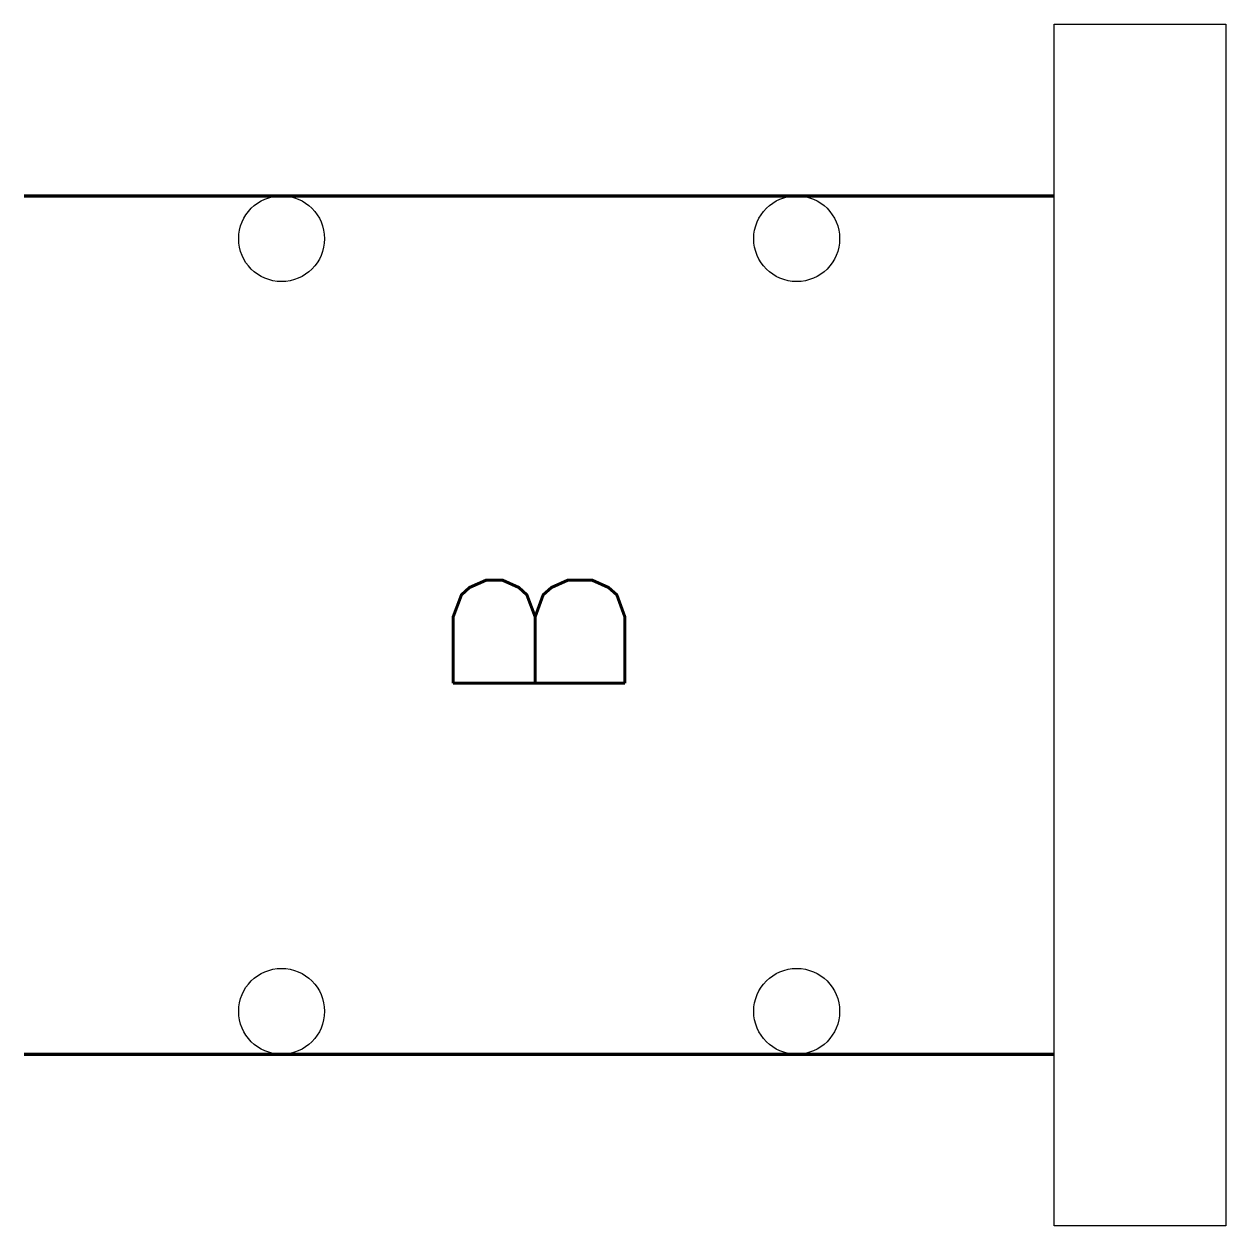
# Model space of a CAD drawing. Header units: millimetres. Extents: x 210 to 224, y 188 to 202.
import ezdxf
from ezdxf.enums import TextEntityAlignment as Align

# ---------------------------------------------------------------- set-up
doc = ezdxf.new("R2010")
doc.units = ezdxf.units.MM
doc.header["$MEASUREMENT"] = 0
doc.layers.get('0').update_dxf_attribs({"linetype": 'CONTINUOUS'})
doc.styles.add('ROMANS', font='romans')

msp = doc.modelspace()

# ---------------------------------------------------------------- linework, layer by layer
at = {"color": 4, "lineweight": 80}
for p, q in [((210, 200), (222, 200)), ((210, 190), (222, 190))]:
    msp.add_line(p, q, dxfattribs=at)
at = {"color": 4}
msp.add_line((222, 190), (222, 200), dxfattribs=at)
msp.add_lwpolyline([(222, 188), (222, 202), (224, 202), (224, 188)], close=True, dxfattribs=at)
for centre in [(213, 199.5), (219, 199.5), (213, 190.5), (219, 190.5)]:
    msp.add_circle(centre, 0.5, dxfattribs=at)

# ---------------------------------------------------------------- texts
at = {"color": 7, "style": 'ROMANS'}
msp.add_attdef('B', text='', height=2, rotation=90, dxfattribs=at).set_placement((216, 194.88), align=Align.MIDDLE_CENTER)

doc.saveas('drawing.dxf')
